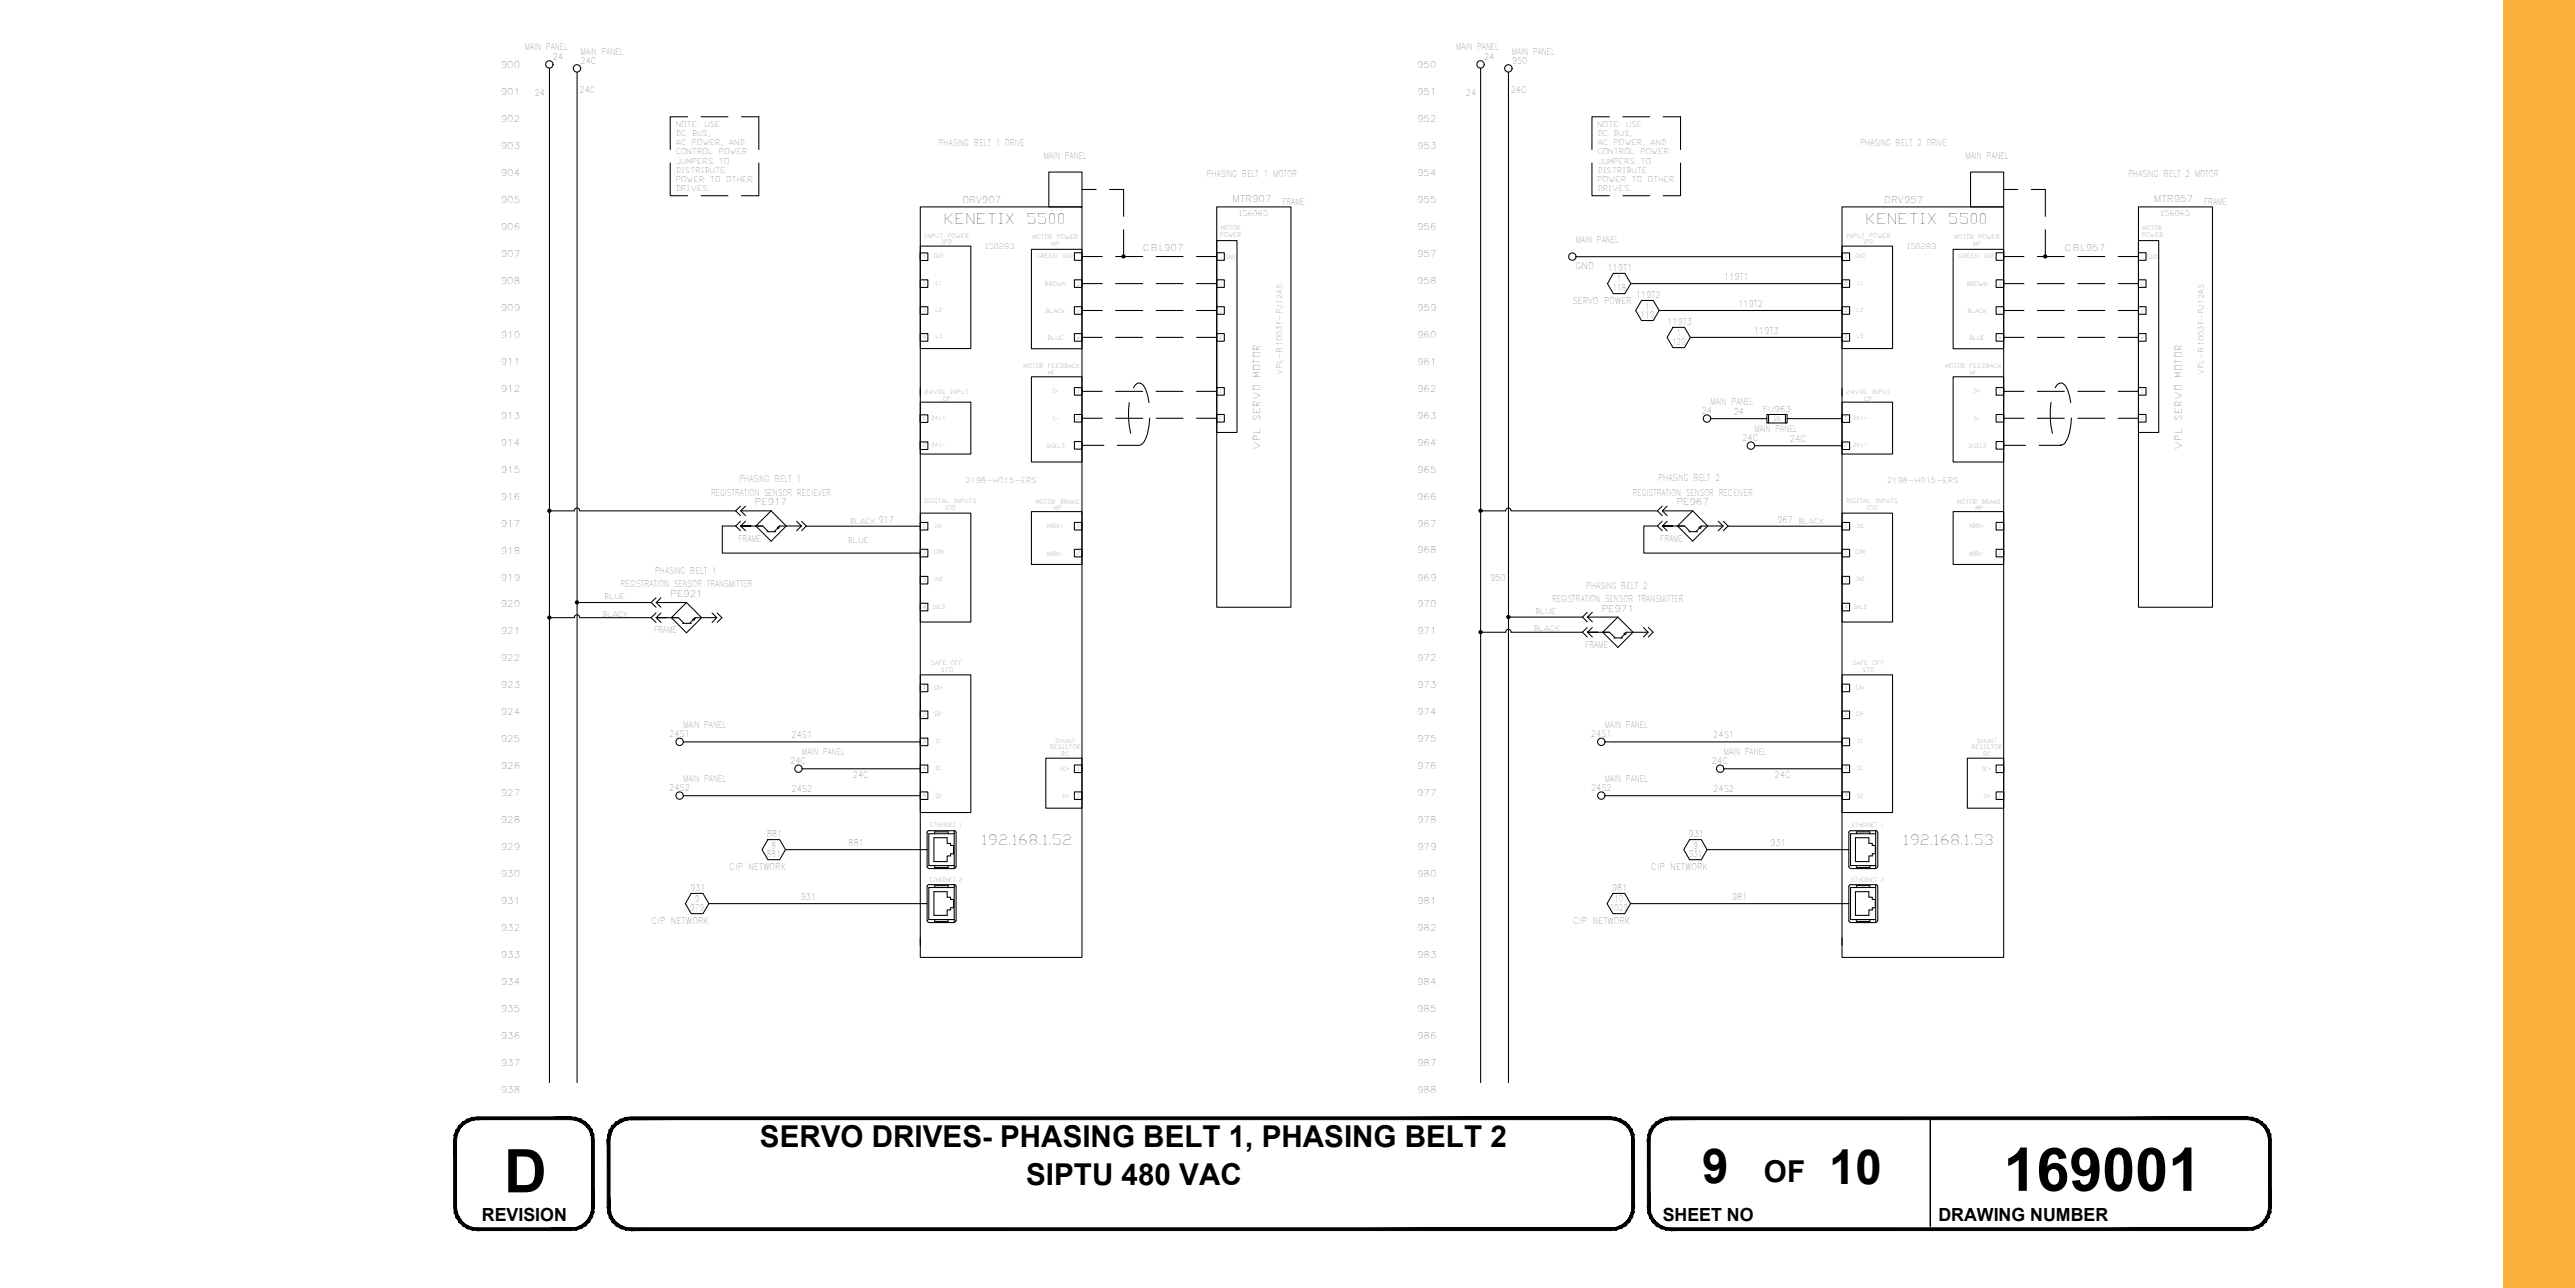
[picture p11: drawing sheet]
<svg xmlns="http://www.w3.org/2000/svg" width="432mm" height="216mm" viewBox="0 0 432 216" stroke-linecap="round" stroke-linejoin="round" font-family="sans-serif">
<defs><g id="words">
<g font-size="10.1">
<text x="84.5" y="199.9">D</text>
<text x="336" y="199.6">169001</text>
</g>
<g font-size="8.1">
<text x="285.4" y="198.3">9</text>
<text x="306.7" y="198.4">10</text>
</g>
<g font-size="5.1">
<text x="127.4" y="192.3">SERVO DRIVES- PHASING BELT 1, PHASING BELT 2</text>
<text x="172.1" y="198.6">SIPTU 480 VAC</text>
<text x="295.8" y="198.1">OF</text>
</g>
<g font-size="3">
<text x="80.8" y="204.7">REVISION</text>
<text x="278.8" y="204.7">SHEET NO</text>
<text x="325.1" y="204.7">DRAWING NUMBER</text>
</g>
<g font-size="2.5">
<text x="158.2" y="37.6">KENETIX</text>
<text x="172.1" y="37.6">5500</text>
<text x="312.8" y="37.6">KENETIX</text>
<text x="326.6" y="37.6">5500</text>
</g>
<g font-size="2.4">
<text x="164.5" y="141.7">192.168.1.52</text>
<text x="319.1" y="141.7">192.168.1.53</text>
</g>
<g font-size="1.6">
<text x="211.3" y="63.4" transform="rotate(-90 211.3 63.4)">MOTOR</text>
<text x="365.9" y="63.4" transform="rotate(-90 365.9 63.4)">MOTOR</text>
<text x="211.3" y="70.5" transform="rotate(-90 211.3 70.5)">SERVO</text>
<text x="365.9" y="70.5" transform="rotate(-90 365.9 70.5)">SERVO</text>
<text x="211.3" y="75.4" transform="rotate(-90 211.3 75.4)">VPL</text>
<text x="365.9" y="75.4" transform="rotate(-90 365.9 75.4)">VPL</text>
</g>
<g font-size="1.5">
<text x="84" y="11.4">900</text>
<text x="88" y="8.4">MAIN PANEL</text>
<text x="92.7" y="10">24</text>
<text x="97.3" y="10.7">24C</text>
<text x="97.3" y="9.2">MAIN PANEL</text>
<text x="237.6" y="11.4">950</text>
<text x="244.2" y="8.4">MAIN PANEL</text>
<text x="248.9" y="10">24</text>
<text x="253.5" y="10.7">950</text>
<text x="253.5" y="9.2">MAIN PANEL</text>
<text x="84" y="16">901</text>
<text x="89.7" y="16.1">24</text>
<text x="97.2" y="15.5">24C</text>
<text x="237.6" y="16">951</text>
<text x="245.8" y="16.1">24</text>
<text x="253.3" y="15.5">24C</text>
<text x="84" y="20.5">902</text>
<text x="237.6" y="20.5">952</text>
<text x="84" y="25">903</text>
<text x="84" y="29.5">904</text>
<text x="157.4" y="24.5">PHASING BELT 1 DRIVE</text>
<text x="175" y="26.7">MAIN PANEL</text>
<text x="202.4" y="29.6">PHASING BELT 1 MOTOR</text>
<text x="237.6" y="25">953</text>
<text x="237.6" y="29.5">954</text>
<text x="312" y="24.5">PHASING BELT 2 DRIVE</text>
<text x="329.6" y="26.7">MAIN PANEL</text>
<text x="356.9" y="29.6">PHASING BELT 2 MOTOR</text>
<text x="84" y="34.1">905</text>
<text x="161.4" y="34">DRV907</text>
<text x="206.6" y="33.9">MTR907</text>
<text x="215.1" y="34.4">FRAME</text>
<text x="237.6" y="34">955</text>
<text x="316" y="34">DRV957</text>
<text x="361.2" y="33.9">MTR957</text>
<text x="369.6" y="34.4">FRAME</text>
<text x="84" y="38.6">906</text>
<text x="237.6" y="38.6">956</text>
<text x="264.3" y="40.8">MAIN PANEL</text>
<text x="84" y="43.1">907</text>
<text x="84" y="47.6">908</text>
<text x="191.6" y="42.1">CBL907</text>
<text x="237.6" y="43.1">957</text>
<text x="237.6" y="47.6">958</text>
<text x="264.2" y="45.1">GND</text>
<text x="269.6" y="45.4">119T1</text>
<text x="289.1" y="47">119T1</text>
<text x="346.2" y="42.1">CBL957</text>
<text x="84" y="52.1">909</text>
<text x="237.6" y="52.1">959</text>
<text x="263.7" y="51">SERVO POWER</text>
<text x="270.4" y="48.8">118</text>
<text x="274.3" y="49.9">119T2</text>
<text x="275.1" y="53.3">119</text>
<text x="275.9" y="51.9">1</text>
<text x="291.5" y="51.5">119T2</text>
<text x="84" y="56.6">910</text>
<text x="237.6" y="56.6">960</text>
<text x="279.6" y="54.4">119T3</text>
<text x="280.4" y="57.9">120</text>
<text x="281.1" y="56.4">1</text>
<text x="294.1" y="56">119T3</text>
<text x="84" y="61.2">911</text>
<text x="84" y="65.7">912</text>
<text x="237.6" y="61.2">961</text>
<text x="237.6" y="65.7">962</text>
<text x="84" y="70.2">913</text>
<text x="237.6" y="70.2">963</text>
<text x="285.4" y="69.3">24</text>
<text x="286.8" y="67.9">MAIN PANEL</text>
<text x="290.7" y="69.6">24</text>
<text x="84" y="74.7">914</text>
<text x="237.6" y="74.7">964</text>
<text x="292.2" y="73.9">24C</text>
<text x="294.2" y="72.5">MAIN PANEL</text>
<text x="300.2" y="74.1">24C</text>
<text x="84" y="79.2">915</text>
<text x="84" y="83.8">916</text>
<text x="119.2" y="83.1">REGISTRATION SENSOR RECIEVER</text>
<text x="124" y="80.9">PHASING BELT 1</text>
<text x="237.6" y="79.2">965</text>
<text x="237.6" y="83.8">966</text>
<text x="273.8" y="83.1">REGISTRATION SENSOR RECEIVER</text>
<text x="278.1" y="80.6">PHASING BELT 2</text>
<text x="84" y="88.3">917</text>
<text x="126.5" y="84.7">PE917</text>
<text x="147.3" y="87.6">917</text>
<text x="237.6" y="88.3">967</text>
<text x="281.1" y="84.7">PE967</text>
<text x="298" y="87.6">967</text>
<text x="84" y="92.8">918</text>
<text x="123.8" y="90.8">FRAME</text>
<text x="237.6" y="92.8">968</text>
<text x="278.4" y="90.8">FRAME</text>
<text x="84" y="97.3">919</text>
<text x="84" y="101.8">920</text>
<text x="104.1" y="98.5">REGISTRATION SENSOR TRANSMITTER</text>
<text x="109.9" y="96.2">PHASING BELT 1</text>
<text x="112.4" y="100.1">PE921</text>
<text x="237.6" y="97.3">969</text>
<text x="237.6" y="101.8">970</text>
<text x="249.9" y="97.4">950</text>
<text x="260.3" y="100.9">REGISTRATION SENSOR TRANSMITTER</text>
<text x="266" y="98.7">PHASING BELT 2</text>
<text x="84" y="106.3">921</text>
<text x="109.7" y="106.2">FRAME</text>
<text x="237.6" y="106.3">971</text>
<text x="268.5" y="102.5">PE971</text>
<text x="84" y="110.9">922</text>
<text x="237.6" y="110.9">972</text>
<text x="265.8" y="108.6">FRAME</text>
<text x="84" y="115.4">923</text>
<text x="84" y="119.9">924</text>
<text x="237.6" y="115.4">973</text>
<text x="237.6" y="119.9">974</text>
<text x="84" y="124.4">925</text>
<text x="112.2" y="123.5">24S1</text>
<text x="114.5" y="122.1">MAIN PANEL</text>
<text x="132.7" y="123.8">24S1</text>
<text x="237.6" y="124.4">975</text>
<text x="266.8" y="123.5">24S1</text>
<text x="269.1" y="122.1">MAIN PANEL</text>
<text x="287.3" y="123.8">24S1</text>
<text x="84" y="128.9">926</text>
<text x="114.5" y="131.1">MAIN PANEL</text>
<text x="132.5" y="128">24C</text>
<text x="134.5" y="126.6">MAIN PANEL</text>
<text x="143" y="130.5">24C</text>
<text x="237.6" y="128.9">976</text>
<text x="269.1" y="131.1">MAIN PANEL</text>
<text x="287.1" y="128">24C</text>
<text x="289" y="126.6">MAIN PANEL</text>
<text x="297.6" y="130.5">24C</text>
<text x="84" y="133.4">927</text>
<text x="84" y="138">928</text>
<text x="112.2" y="132.6">24S2</text>
<text x="132.7" y="132.8">24S2</text>
<text x="237.6" y="133.4">977</text>
<text x="237.6" y="138">978</text>
<text x="266.8" y="132.6">24S2</text>
<text x="287.3" y="132.8">24S2</text>
<text x="84" y="142.5">929</text>
<text x="128.6" y="140.3">881</text>
<text x="128.6" y="143.7">881</text>
<text x="129.4" y="142.3">8</text>
<text x="142.3" y="141.9">881</text>
<text x="237.6" y="142.5">979</text>
<text x="283.1" y="140.3">931</text>
<text x="283.2" y="143.7">931</text>
<text x="283.9" y="142.3">9</text>
<text x="296.9" y="141.9">931</text>
<text x="84" y="147">930</text>
<text x="115.7" y="149.3">931</text>
<text x="122.3" y="145.9">CIP NETWORK</text>
<text x="237.6" y="147">980</text>
<text x="270.3" y="149.3">981</text>
<text x="276.8" y="145.9">CIP NETWORK</text>
<text x="84" y="151.5">931</text>
<text x="109.2" y="154.9">CIP NETWORK</text>
<text x="115.8" y="152.8">979</text>
<text x="116.5" y="151.3">9</text>
<text x="134.2" y="150.9">931</text>
<text x="237.6" y="151.5">981</text>
<text x="263.8" y="154.9">CIP NETWORK</text>
<text x="269.9" y="152.8">1029</text>
<text x="270.7" y="151.3">10</text>
<text x="290.4" y="150.9">981</text>
<text x="84" y="156">932</text>
<text x="84" y="160.6">933</text>
<text x="237.6" y="156">982</text>
<text x="237.6" y="160.6">983</text>
<text x="84" y="165.1">934</text>
<text x="237.6" y="165.1">984</text>
<text x="84" y="169.6">935</text>
<text x="237.6" y="169.6">985</text>
<text x="84" y="174.1">936</text>
<text x="84" y="178.6">937</text>
<text x="237.6" y="174.1">986</text>
<text x="237.6" y="178.6">987</text>
<text x="84" y="183.2">938</text>
<text x="237.6" y="183.2">988</text>
</g>
<g font-size="1.3">
<text x="113.3" y="21.4">NOTE:</text>
<text x="113.3" y="22.9">DC</text>
<text x="116" y="22.9">BUS,</text>
<text x="118.1" y="21.4">USE</text>
<text x="267.9" y="21.4">NOTE:</text>
<text x="267.9" y="22.9">DC</text>
<text x="270.6" y="22.9">BUS,</text>
<text x="272.7" y="21.4">USE</text>
<text x="113.3" y="24.4">AC</text>
<text x="113.3" y="25.9">CONTROL</text>
<text x="113.3" y="27.4">JUMPERS</text>
<text x="113.3" y="28.9">DISTRIBUTE</text>
<text x="116" y="24.4">POWER,</text>
<text x="120.5" y="25.9">POWER</text>
<text x="120.5" y="27.4">TO</text>
<text x="122.2" y="24.4">AND</text>
<text x="267.9" y="24.4">AC</text>
<text x="267.9" y="25.9">CONTROL</text>
<text x="267.9" y="27.4">JUMPERS</text>
<text x="267.9" y="28.9">DISTRIBUTE</text>
<text x="270.6" y="24.4">POWER,</text>
<text x="275.1" y="25.9">POWER</text>
<text x="275.1" y="27.4">TO</text>
<text x="276.8" y="24.4">AND</text>
<text x="113.3" y="30.4">POWER</text>
<text x="113.3" y="32">DRIVES.</text>
<text x="119" y="30.4">TO</text>
<text x="121.7" y="30.4">OTHER</text>
<text x="267.9" y="30.4">POWER</text>
<text x="267.9" y="32">DRIVES.</text>
<text x="273.6" y="30.4">TO</text>
<text x="276.3" y="30.4">OTHER</text>
<text x="165.2" y="41.8">150283</text>
<text x="207.7" y="36.2">156065</text>
<text x="319.8" y="41.8">150283</text>
<text x="362.3" y="36.2">156065</text>
<text x="295.6" y="69.1">FU963</text>
<text x="142.5" y="87.8">BLACK</text>
<text x="301.5" y="87.8">BLACK</text>
<text x="142.1" y="91">BLUE</text>
<text x="101.3" y="100.4">BLUE</text>
<text x="101" y="103.3">BLACK</text>
<text x="257.1" y="105.8">BLACK</text>
<text x="257.4" y="102.9">BLUE</text>
</g>
<g font-size="1.2">
<text x="215" y="62.7" transform="rotate(-90 215 62.7)">VPL-B1003F-PJ12AS</text>
<text x="369.6" y="62.7" transform="rotate(-90 369.6 62.7)">VPL-B1003F-PJ12AS</text>
<text x="161.9" y="81">2198-H015-ERS</text>
<text x="316.4" y="81">2198-H015-ERS</text>
</g>
<text font-size="1.1" x="297.5" y="70.6">2A</text>
<g font-size=".9">
<text x="155.1" y="39.8">INPUT</text>
<text x="157.9" y="41">IPD</text>
<text x="158.9" y="39.8">POWER</text>
<text x="173.1" y="40.1">MOTOR</text>
<text x="176.3" y="41.2">MP</text>
<text x="177.2" y="40.1">POWER</text>
<text x="204.6" y="39.7">POWER</text>
<text x="204.7" y="38.6">MOTOR</text>
<text x="309.6" y="39.8">INPUT</text>
<text x="312.4" y="41">IPD</text>
<text x="313.5" y="39.8">POWER</text>
<text x="331.8" y="40.1">POWER</text>
<text x="359.2" y="39.7">POWER</text>
<text x="359.3" y="38.6">MOTOR</text>
<text x="154.7" y="47.8">2</text>
<text x="154.8" y="43.3">1</text>
<text x="173.9" y="43.3">GREEN</text>
<text x="175.2" y="47.9">BROWN</text>
<text x="180.6" y="47.9">U</text>
<text x="204.4" y="47.9">U</text>
<text x="205.6" y="43.3">GND</text>
<text x="309.2" y="47.8">2</text>
<text x="309.3" y="43.3">1</text>
<text x="328.4" y="43.3">GREEN</text>
<text x="329.7" y="47.9">BROWN</text>
<text x="335.1" y="47.9">U</text>
<text x="358.9" y="47.9">U</text>
<text x="154.6" y="52.4">3</text>
<text x="175.3" y="52.5">BLACK</text>
<text x="180.5" y="52.4">V</text>
<text x="204.3" y="52.4">V</text>
<text x="309.2" y="52.4">3</text>
<text x="329.9" y="52.5">BLACK</text>
<text x="335" y="52.4">V</text>
<text x="358.9" y="52.4">V</text>
<text x="154.7" y="56.9">4</text>
<text x="175.6" y="57">BLUE</text>
<text x="180.5" y="56.9">W</text>
<text x="204.3" y="56.9">W</text>
<text x="309.2" y="56.9">4</text>
<text x="330.2" y="57">BLUE</text>
<text x="335" y="56.9">W</text>
<text x="358.9" y="56.9">W</text>
<text x="171.7" y="61.8">MOTOR</text>
<text x="175.7" y="62.9">MF</text>
<text x="175.7" y="61.8">FEEDBACK</text>
<text x="180.6" y="66">1</text>
<text x="204.5" y="66">1</text>
<text x="326.2" y="61.8">MOTOR</text>
<text x="330.3" y="62.9">MF</text>
<text x="330.3" y="61.8">FEEDBACK</text>
<text x="335.2" y="66">1</text>
<text x="359" y="65.9">1</text>
<text x="154.8" y="70.4">1</text>
<text x="155.1" y="66">24VDC</text>
<text x="158.1" y="67.2">CP</text>
<text x="159.3" y="66">INPUT</text>
<text x="180.5" y="70.5">2</text>
<text x="204.4" y="70.5">2</text>
<text x="309.3" y="70.4">1</text>
<text x="309.6" y="66">24VDC</text>
<text x="312.7" y="67.2">CP</text>
<text x="313.9" y="66">INPUT</text>
<text x="335" y="70.5">2</text>
<text x="358.9" y="70.5">2</text>
<text x="154.7" y="74.9">2</text>
<text x="309.2" y="74.9">2</text>
<text x="154.8" y="88.5">1</text>
<text x="155" y="84.4">DIGITAL</text>
<text x="158.5" y="85.5">IOD</text>
<text x="159.9" y="84.4">INPUTS</text>
<text x="173.7" y="84.4">MOTOR</text>
<text x="176.7" y="85.6">MP</text>
<text x="177.8" y="84.4">BRAKE</text>
<text x="180.6" y="88.5">1</text>
<text x="309.3" y="88.5">1</text>
<text x="309.5" y="84.4">DIGITAL</text>
<text x="313" y="85.5">IOD</text>
<text x="314.5" y="84.4">INPUTS</text>
<text x="331.3" y="85.6">MP</text>
<text x="332.3" y="84.4">BRAKE</text>
<text x="335.2" y="88.5">1</text>
<text x="154.7" y="93">2</text>
<text x="180.5" y="93.1">2</text>
<text x="309.2" y="93">2</text>
<text x="335" y="93.1">2</text>
<text x="154.6" y="97.5">3</text>
<text x="309.2" y="97.5">3</text>
<text x="154.7" y="102">4</text>
<text x="309.2" y="102">4</text>
<text x="156.1" y="111.5">SAFE</text>
<text x="310.6" y="111.5">SAFE</text>
<text x="154.8" y="115.6">1</text>
<text x="309.3" y="115.6">1</text>
<text x="154.6" y="124.6">3</text>
<text x="154.7" y="120.1">2</text>
<text x="176" y="125.6">RESISTOR</text>
<text x="177" y="124.5">SHUNT</text>
<text x="309.2" y="124.6">3</text>
<text x="309.2" y="120.1">2</text>
<text x="330.6" y="125.6">RESISTOR</text>
<text x="154.7" y="129.2">4</text>
<text x="180.6" y="129.2">1</text>
<text x="309.2" y="129.2">4</text>
<text x="335.2" y="129.2">1</text>
<text x="154.7" y="133.7">4</text>
<text x="180.5" y="133.7">2</text>
<text x="309.2" y="133.7">4</text>
<text x="335" y="133.7">2</text>
<text x="310.6" y="138.6">ETHERNET 1</text>
<text x="155.9" y="147.9">ETHERNET 2</text>
</g>
</g></defs>
<!-- layer: Layer 1 -->
<path d="M419.8 0h12v215.9h-12z" fill="#fbb03b"/>
<g fill="#000">
<path d="M76.1 191.1l.5 11.3v-11.3zM76.1 191.1l.5 11.3h-.5z"/>
<path d="M79.2 187.3l.9-.1v.5zM79.2 187.3l.1 .5 .8-.1zM78.3 187.6l.9-.3 .1 .5zM78.3 187.6l.3 .4 .7-.2zM77.6 188.1l.7-.5 .3 .4zM77.6 188.1l.3 .3 .7-.4zM77 188.7l.6-.6 .3 .3zM77 188.7l.3 .2 .6-.5zM77 188.7l.3 .2-.8 .5zM76.5 189.4l.4 .2 .4-.7zM76.5 189.4l.4 .2-.7 .6zM76.2 190.2l.5 .1 .2-.7zM76.2 190.2l.5 .1-.6 .8zM76.7 190.3l-.6 .8h.5z"/>
<path d="M80.1 187.7h15.6v-.5zM80.1 187.2h15.6l-15.6 .5z"/>
<path d="M99.6 190.2l.1 .9h-.5zM99.1 190.3l.1 .8 .4-.9zM99.3 189.4l.3 .8-.5 .1zM98.9 189.6l.2 .7 .2-.9zM98.8 188.7l.5 .7-.4 .2zM98.4 188.9l.5 .7-.1-.9zM98.2 188.1l.6 .6-.4 .2zM98.2 188.1l-.3 .3 .5 .5zM97.4 187.6l.8 .5-.3 .3zM97.4 187.6l-.2 .4 .7 .4zM96.6 187.3l.8 .3-.2 .4zM96.6 187.3l-.1 .5 .7 .2zM95.7 187.2l.9 .1-.1 .5zM95.7 187.2v.5l.8 .1z"/>
<path d="M99.2 191.1l.5 11.3v-11.3zM99.2 191.1l.5 11.3h-.5z"/>
<path d="M101.8 191.1l.5 11.3v-11.3zM101.8 191.1l.5 11.3h-.5z"/>
<path d="M104.9 187.3l.9-.1v.5zM104.9 187.3l.1 .5 .8-.1zM104.1 187.6l.8-.3 .1 .5zM104.1 187.6l.2 .4 .7-.2zM103.3 188.1l.8-.5 .2 .4zM103.3 188.1l.3 .3 .7-.4zM102.7 188.7l.6-.6 .3 .3zM102.7 188.7l.3 .2 .6-.5zM102.7 188.7l.3 .2-.8 .5zM102.2 189.4l.4 .2 .4-.7zM102.2 189.4l.4 .2-.7 .6zM101.9 190.2l.5 .1 .2-.7zM101.9 190.2l.5 .1-.6 .8zM102.4 190.3l-.6 .8h.5z"/>
<path d="M105.8 187.7h164.3v-.5zM105.8 187.2h164.3l-164.3 .5z"/>
<path d="M274 190.2l.1 .9h-.5zM273.6 190.3v.8l.4-.9zM273.7 189.4l.3 .8-.4 .1zM273.3 189.6l.3 .7 .1-.9zM273.2 188.7l.5 .7-.4 .2zM272.9 188.9l.4 .7-.1-.9zM272.6 188.1l.6 .6-.3 .2zM272.6 188.1l-.3 .3 .6 .5zM271.8 187.6l.8 .5-.3 .3zM271.8 187.6l-.2 .4 .7 .4zM271 187.3l.8 .3-.2 .4zM271 187.3l-.1 .5 .7 .2zM270.1 187.2l.9 .1-.1 .5zM270.1 187.2v.5l.8 .1z"/>
<path d="M273.6 191.1l.5 11.3v-11.3zM273.6 191.1l.5 11.3h-.5z"/>
<path d="M276.2 191.1l.5 11.3v-11.3zM276.2 191.1l.5 11.3h-.5z"/>
<path d="M279.4 187.3l.8-.1v.5zM279.4 187.3l.1 .5 .7-.1zM278.5 187.6l.9-.3 .1 .5zM278.5 187.6l.2 .4 .8-.2zM277.7 188.1l.8-.5 .2 .4zM277.7 188.1l.3 .3 .7-.4zM277.1 188.7l.6-.6 .3 .3zM277.1 188.7l.4 .2 .5-.5zM277.1 188.7l.4 .2-.9 .5zM276.6 189.4l.4 .2 .5-.7zM276.6 189.4l.4 .2-.6 .6zM276.4 190.2l.4 .1 .2-.7zM276.4 190.2l.4 .1-.6 .8zM276.8 190.3l-.6 .8h.5z"/>
<path d="M280.2 187.7h96.7v-.5zM280.2 187.2h96.7l-96.7 .5z"/>
<path d="M380.8 190.2l.1 .9h-.5zM380.3 190.3l.1 .8 .4-.9zM380.5 189.4l.3 .8-.5 .1zM380 189.6l.3 .7 .2-.9zM380 188.7l.5 .7-.5 .2zM379.6 188.9l.4 .7v-.9zM379.4 188.1l.6 .6-.4 .2zM379.4 188.1l-.3 .3 .5 .5zM378.6 187.6l.8 .5-.3 .3zM378.6 187.6l-.2 .4 .7 .4zM377.8 187.3l.8 .3-.2 .4zM377.8 187.3l-.1 .5 .7 .2zM376.9 187.2l.9 .1-.1 .5zM376.9 187.2v.5l.8 .1z"/>
<path d="M380.4 191.1l.5 11.3v-11.3zM380.4 191.1l.5 11.3h-.5z"/>
<path d="M76.1 202.4h.5l-.4 .9zM76.6 202.4l-.4 .9 .5-.1zM76.2 203.3l.5-.1-.2 .9zM76.7 203.2l-.2 .9 .4-.2zM76.5 204.1l.4-.2 .1 .9zM76.9 203.9l.1 .9 .3-.3zM77 204.8l.3-.3 .3 1zM77.3 204.5l.3 1 .3-.4zM77.9 205.1l.4 .8-.7-.4zM77.9 205.1l.4 .8 .3-.4zM78.6 205.5l.6 .7-.9-.3zM78.6 205.5l.6 .7 .1-.4zM79.3 205.8l.8 .5-.9-.1zM79.3 205.8l.8 .5v-.5z"/>
<path d="M95.7 205.8l.9 .4-.9 .1zM95.7 205.8l.9 .4-.1-.4zM96.5 205.8l.9 .1-.8 .3zM96.5 205.8l.9 .1-.2-.4zM97.2 205.5h1l-.8 .4zM97.2 205.5h1l-.3-.4zM97.9 205.1l.9-.3-.6 .7zM97.9 205.1l.9-.3-.4-.3zM98.4 204.5l.9-.4-.5 .7zM98.9 203.9l-.5 .6 .9-.4zM98.9 203.9l.7-.6-.3 .8zM99.1 203.2l-.2 .7 .7-.6zM99.7 202.4l-.1 .9-.5-.1zM99.2 202.4l-.1 .8 .6-.8z"/>
<path d="M80.1 206.3h15.6v-.5zM80.1 205.8h15.6l-15.6 .5z"/>
<path d="M101.8 202.4h.5l-.4 .9zM102.3 202.4l-.4 .9 .5-.1zM101.9 203.3l.5-.1-.2 .9zM102.4 203.2l-.2 .9 .4-.2zM102.2 204.1l.4-.2 .1 .9zM102.6 203.9l.1 .9 .3-.3zM102.7 204.8l.3-.3 .3 1zM103 204.5l.3 1 .3-.4zM103.6 205.1l.5 .8-.8-.4zM103.6 205.1l.5 .8 .2-.4zM104.3 205.5l.6 .7-.8-.3zM104.3 205.5l.6 .7 .1-.4zM105 205.8l.8 .5-.9-.1zM105 205.8l.8 .5v-.5z"/>
<path d="M270.1 205.8l.9 .4-.9 .1zM270.1 205.8l.9 .4-.1-.4zM270.9 205.8l.9 .1-.8 .3zM270.9 205.8l.9 .1-.2-.4zM271.6 205.5h1l-.8 .4zM271.6 205.5h1l-.3-.4zM272.3 205.1l.9-.3-.6 .7zM272.3 205.1l.9-.3-.3-.3zM272.9 204.5l.8-.4-.5 .7zM273.3 203.9l-.4 .6 .8-.4zM273.3 203.9l.7-.6-.3 .8zM273.6 203.2l-.3 .7 .7-.6zM274.1 202.4l-.1 .9-.4-.1zM273.6 202.4v.8l.5-.8z"/>
<path d="M105.8 206.3h164.3v-.5zM105.8 205.8h164.3l-164.3 .5z"/>
<path d="M276.2 202.4h.5l-.3 .9zM276.7 202.4l-.3 .9 .4-.1zM276.4 203.3l.4-.1-.2 .9zM276.8 203.2l-.2 .9 .4-.2zM276.6 204.1l.4-.2 .1 .9zM277 203.9l.1 .9 .4-.3zM277.1 204.8l.4-.3 .2 1zM277.5 204.5l.2 1 .3-.4zM278 205.1l.5 .8-.8-.4zM278 205.1l.5 .8 .2-.4zM278.7 205.5l.7 .7-.9-.3zM278.7 205.5l.7 .7 .1-.4zM279.5 205.8l.7 .5-.8-.1zM279.5 205.8l.7 .5v-.5z"/>
<path d="M376.9 205.8l.9 .4-.9 .1zM376.9 205.8l.9 .4-.1-.4zM377.7 205.8l.9 .1-.8 .3zM377.7 205.8l.9 .1-.2-.4zM378.4 205.5h1l-.8 .4zM378.4 205.5h1l-.3-.4zM379.1 205.1l.9-.3-.6 .7zM379.6 204.5l-.5 .6 .9-.3zM379.6 204.5l.9-.4-.5 .7zM380 203.9l-.4 .6 .9-.4zM380 203.9l.8-.6-.3 .8zM380.3 203.2l-.3 .7 .8-.6zM380.9 202.4l-.1 .9-.5-.1zM380.4 202.4l-.1 .8 .6-.8z"/>
<path d="M280.2 206.3h96.7v-.5zM280.2 205.8h96.7l-96.7 .5z"/>
</g>
<g fill="none" stroke="#000" stroke-width=".17">
<path d="M76.1 191.1h.5v11.3zM76.1 191.1l.5 11.3h-.5zM76.2 190.2l.7-.6-.2 .7zM76.2 190.2l.5 .1-.6 .8zM76.5 189.4l.8-.5-.4 .7zM76.5 189.4l.4 .2-.7 .6zM76.7 190.3l-.1 .8h-.5zM77 188.7l.6-.6 .3 .3zM77 188.7l.9-.3-.6 .5zM77 188.7l.3 .2-.8 .5zM77.6 188.1l.7-.5 .3 .4zM77.6 188.1l1-.1-.7 .4z"/>
<path d="M78.3 187.6l.9-.3 .1 .5zM78.3 187.6l1 .2-.7 .2zM79.2 187.3l.9-.1v.5zM79.2 187.3l.9 .4-.8 .1zM80.1 187.7l15.6-.5v.5zM80.1 187.2h15.6l-15.6 .5zM95.7 187.2l.9 .1-.1 .5zM95.7 187.2l.8 .6-.8-.1zM96.6 187.3l.8 .3-.2 .4zM96.6 187.3l.6 .7-.7-.2zM97.4 187.6l.8 .5-.3 .3zM97.4 187.6l.5 .8-.7-.4z"/>
<path d="M98.2 188.1l.6 .6-.4 .2zM98.2 188.1l.2 .8-.5-.5zM98.4 188.9l.4-.2 .1 .9zM98.8 188.7l.5 .7-.4 .2zM98.9 189.6l.4-.2-.2 .9zM99.1 190.3l.5-.1-.4 .9zM99.2 191.1h.5v11.3zM99.2 191.1l.5 11.3h-.5zM99.3 189.4l.3 .8-.5 .1zM99.6 190.2l.1 .9h-.5zM101.8 191.1h.5v11.3zM101.8 191.1l.5 11.3h-.5z"/>
<path d="M101.9 190.2l.7-.6-.2 .7zM101.9 190.2l.5 .1-.6 .8zM102.2 189.4l.8-.5-.4 .7zM102.2 189.4l.4 .2-.7 .6zM102.4 190.3l-.1 .8h-.5zM102.7 188.7l.6-.6 .3 .3zM102.7 188.7l.9-.3-.6 .5zM102.7 188.7l.3 .2-.8 .5zM103.3 188.1l.8-.5 .2 .4zM103.3 188.1l1-.1-.7 .4zM104.1 187.6l.8-.3 .1 .5zM104.1 187.6l.9 .2-.7 .2z"/>
<path d="M104.9 187.3l.9-.1v.5zM104.9 187.3l.9 .4-.8 .1zM105.8 187.7l164.3-.5v.5zM105.8 187.2h164.3l-164.3 .5zM270.1 187.2l.9 .1-.1 .5zM270.1 187.2l.8 .6-.8-.1zM271 187.3l.8 .3-.2 .4zM271 187.3l.6 .7-.7-.2zM271.8 187.6l.8 .5-.3 .3zM271.8 187.6l.5 .8-.7-.4zM272.6 188.1l.6 .6-.3 .2zM272.6 188.1l.3 .8-.6-.5z"/>
<path d="M272.9 188.9l.3-.2 .1 .9zM273.2 188.7l.5 .7-.4 .2zM273.3 189.6l.4-.2-.1 .9zM273.6 190.3l.4-.1-.4 .9zM273.6 191.1h.5v11.3zM273.6 191.1l.5 11.3h-.5zM273.7 189.4l.3 .8-.4 .1zM274 190.2l.1 .9h-.5zM276.2 191.1h.5v11.3zM276.2 191.1l.5 11.3h-.5zM276.4 190.2l.6-.6-.2 .7zM276.4 190.2l.4 .1-.6 .8z"/>
<path d="M276.6 189.4l.9-.5-.5 .7zM276.6 189.4l.4 .2-.6 .6zM276.8 190.3l-.1 .8h-.5zM277.1 188.7l.6-.6 .3 .3zM277.1 188.7l.9-.3-.5 .5zM277.1 188.7l.4 .2-.9 .5zM277.7 188.1l.8-.5 .2 .4zM277.7 188.1l1-.1-.7 .4zM278.5 187.6l.9-.3 .1 .5zM278.5 187.6l1 .2-.8 .2zM279.4 187.3l.8-.1v.5zM279.4 187.3l.8 .4-.7 .1z"/>
<path d="M280.2 187.7l96.7-.5v.5zM280.2 187.2h96.7l-96.7 .5zM376.9 187.2l.9 .1-.1 .5zM376.9 187.2l.8 .6-.8-.1zM377.8 187.3l.8 .3-.2 .4zM377.8 187.3l.6 .7-.7-.2zM378.6 187.6l.8 .5-.3 .3zM378.6 187.6l.5 .8-.7-.4zM379.4 188.1l.6 .6-.4 .2zM379.4 188.1l.2 .8-.5-.5zM379.6 188.9l.4-.2v.9zM380 188.7l.5 .7-.5 .2z"/>
<path d="M380 189.6l.5-.2-.2 .9zM380.3 190.3l.5-.1-.4 .9zM380.4 191.1h.5v11.3zM380.4 191.1l.5 11.3h-.5zM380.5 189.4l.3 .8-.5 .1zM380.8 190.2l.1 .9h-.5zM76.1 202.4h.5l-.4 .9zM76.2 203.3l.5-.1-.2 .9zM76.5 204.1l.4-.2 .1 .9zM76.6 202.4l.1 .8-.5 .1zM76.7 203.2l.2 .7-.4 .2zM76.9 203.9l.4 .6-.3 .3z"/>
<path d="M77 204.8l.3-.3 .3 1zM77.3 204.5l.6 .6-.3 .4zM77.9 205.1l.4 .8-.7-.4zM77.9 205.1l.7 .4-.3 .4zM78.6 205.5l.6 .7-.9-.3zM78.6 205.5l.7 .3-.1 .4zM79.3 205.8l.8 .5-.9-.1zM79.3 205.8h.8v.5zM80.1 206.3l15.6-.5v.5zM80.1 205.8h15.6l-15.6 .5zM95.7 205.8l.9 .4-.9 .1zM95.7 205.8h.8l.1 .4z"/>
<path d="M96.5 205.8l.9 .1-.8 .3zM96.5 205.8l.7-.3 .2 .4zM97.2 205.5h1l-.8 .4zM97.2 205.5l.7-.4 .3 .4zM97.9 205.1l.9-.3-.6 .7zM97.9 205.1l.5-.6 .4 .3zM98.4 204.5l.9-.4-.5 .7zM98.9 203.9l.4 .2-.9 .4zM98.9 203.9l.7-.6-.3 .8zM99.1 203.2l.5 .1-.7 .6zM99.2 202.4h.5l-.6 .8zM99.7 202.4l-.1 .9-.5-.1z"/>
<path d="M101.8 202.4h.5l-.4 .9zM101.9 203.3l.5-.1-.2 .9zM102.2 204.1l.4-.2 .1 .9zM102.3 202.4l.1 .8-.5 .1zM102.4 203.2l.2 .7-.4 .2zM102.6 203.9l.4 .6-.3 .3zM102.7 204.8l.3-.3 .3 1zM103 204.5l.6 .6-.3 .4zM103.6 205.1l.5 .8-.8-.4zM103.6 205.1l.7 .4-.2 .4zM104.3 205.5l.6 .7-.8-.3zM104.3 205.5l.7 .3-.1 .4z"/>
<path d="M105 205.8l.8 .5-.9-.1zM105 205.8h.8v.5zM105.8 206.3l164.3-.5v.5zM105.8 205.8h164.3l-164.3 .5zM270.1 205.8l.9 .4-.9 .1zM270.1 205.8h.8l.1 .4zM270.9 205.8l.9 .1-.8 .3zM270.9 205.8l.7-.3 .2 .4zM271.6 205.5h1l-.8 .4zM271.6 205.5l.7-.4 .3 .4zM272.3 205.1l.9-.3-.6 .7zM272.3 205.1l.6-.6 .3 .3z"/>
<path d="M272.9 204.5l.8-.4-.5 .7zM273.3 203.9l.4 .2-.8 .4zM273.3 203.9l.7-.6-.3 .8zM273.6 203.2l.4 .1-.7 .6zM273.6 202.4h.5l-.5 .8zM274.1 202.4l-.1 .9-.4-.1zM276.2 202.4h.5l-.3 .9zM276.4 203.3l.4-.1-.2 .9zM276.6 204.1l.4-.2 .1 .9zM276.7 202.4l.1 .8-.4 .1zM276.8 203.2l.2 .7-.4 .2zM277 203.9l.5 .6-.4 .3z"/>
<path d="M277.1 204.8l.4-.3 .2 1zM277.5 204.5l.5 .6-.3 .4zM278 205.1l.5 .8-.8-.4zM278 205.1l.7 .4-.2 .4zM278.7 205.5l.7 .7-.9-.3zM278.7 205.5l.8 .3-.1 .4zM279.5 205.8l.7 .5-.8-.1zM279.5 205.8h.7v.5zM280.2 206.3l96.7-.5v.5zM280.2 205.8h96.7l-96.7 .5zM376.9 205.8l.9 .4-.9 .1zM376.9 205.8h.8l.1 .4z"/>
<path d="M377.7 205.8l.9 .1-.8 .3zM377.7 205.8l.7-.3 .2 .4zM378.4 205.5h1l-.8 .4zM378.4 205.5l.7-.4 .3 .4zM379.1 205.1l.9-.3-.6 .7zM379.6 204.5l.4 .3-.9 .3zM379.6 204.5l.9-.4-.5 .7zM380 203.9l.5 .2-.9 .4zM380 203.9l.8-.6-.3 .8zM380.3 203.2l.5 .1-.8 .6zM380.4 202.4h.5l-.6 .8zM380.9 202.4l-.1 .9-.5-.1z"/>
</g>
<path d="M323.7 187.5v18.1" fill="none" stroke="#000" stroke-width=".25"/>
<g fill="none" stroke="#000" stroke-width=".18">
<path d="M92.1 11.4v170.1M96.8 12.1v169.4M115.3 19.6h-2.9v5.5M117.6 19.6h4.5M124.3 19.6h2.9v5.5M248.3 11.4v170.1M253 12.1v169.4M269.9 19.6h-2.9v5.5M272.1 19.6h4.5M278.9 19.6h2.9v5.5M112.4 27.3v5.5h2.9M117.6 32.8h4.5"/>
<path d="M127.2 27.3v5.5h-2.9M154.3 34.7h27.1v125.8h-27.1zM175.9 28.8h5.5v5.9h-5.5zM181.4 31.8h2.4M186.1 31.8h2.3v4.5M188.4 38.5v4.5M204 34.7h12.5v67.1h-12.5zM267 27.3v5.5h2.9M272.1 32.8h4.5M281.8 27.3v5.5h-2.9M308.9 34.7h27.1v125.8h-27.1zM330.4 28.8h5.6v5.9h-5.6z"/>
<path d="M336 31.8h2.4M340.6 31.8h2.4v4.5M343 38.5v4.5M358.6 34.7h12.4v67.1h-12.4zM154.3 42.3v1.3M154.3 42.4h1.3v1.3h-1.3zM154.3 46.9h1.3v1.3h-1.3zM154.3 51.4h1.3v1.3h-1.3zM154.3 55.9h1.3v1.3h-1.3zM154.3 41.3h8.5v17.1h-8.5zM173 41.8h8.4v16.7h-8.4zM180.2 42.4h1.2v1.2h-1.2z"/>
<path d="M180.2 55.9h1.2v1.3h-1.2zM180.2 51.4h1.2v1.3h-1.2zM180.2 46.9h1.2v1.3h-1.2zM181.4 56.6h3.4M181.4 52h3.4M181.4 47.5h3.4M181.4 43h3.4M187.1 56.6h4.5M187.1 52h4.5M187.1 47.5h4.5M187.1 43h4.5M193.9 56.6h4.5"/>
<path d="M193.9 52h4.5M193.9 47.5h4.5M193.9 43h4.5M200.6 56.6h3.4M200.6 52h3.4M200.6 47.5h3.4M200.6 43h3.4M204 46.9h1.3v1.3h-1.3zM204 51.4h1.3v1.3h-1.3zM204 55.9h1.3v1.3h-1.3zM204 42.4h1.3v1.2h-1.3zM204 40.3h3.4v32.2h-3.4z"/>
<path d="M264.3 43h44.6M270.5 45.8h2l1 1.7-1 1.7h-2l-.9-1.7zM273.5 47.5h35.4M275.3 50.4h1.9l1 1.6-1 1.7h-1.9l-1-1.7zM278.2 52h30.7M280.5 54.9h2l1 1.7-1 1.7h-2l-.9-1.7zM283.5 56.6h25.4M308.9 41.3h8.5v17.1h-8.5zM308.9 42.3v1.3M308.9 42.4h1.3v1.3h-1.3zM308.9 46.9h1.3v1.3h-1.3zM308.9 51.4h1.3v1.3h-1.3z"/>
<path d="M308.9 55.9h1.3v1.3h-1.3zM327.5 41.8h8.5v16.7h-8.5zM334.7 42.4h1.3v1.2h-1.3zM334.7 55.9h1.3v1.3h-1.3zM334.7 51.4h1.3v1.3h-1.3zM334.7 46.9h1.3v1.3h-1.3zM336 56.6h3.4M336 52h3.4M336 47.5h3.4M336 43h3.4M341.6 56.6h4.6M341.6 52h4.6"/>
<path d="M341.6 47.5h4.6M341.6 43h4.6M348.4 56.6h4.5M348.4 52h4.5M348.4 47.5h4.5M348.4 43h4.5M355.2 56.6h3.4M355.2 52h3.4M355.2 47.5h3.4M355.2 43h3.4M358.6 46.9h1.3v1.3h-1.3zM358.6 51.4h1.3v1.3h-1.3z"/>
<path d="M358.6 55.9h1.3v1.3h-1.3zM358.6 42.4h1.3v1.2h-1.3zM358.6 40.3h3.4v32.2h-3.4zM154.3 65.1v1.3M154.3 69.4v1.3M154.3 74v1.2M154.3 69.5h1.3v1.3h-1.3zM154.3 74.1h1.3v1.2h-1.3zM154.3 67.4h8.5v8.7h-8.5zM173 63.2h8.4v14.2h-8.4zM180.2 74h1.2v1.3h-1.2zM180.2 69.5h1.2v1.2h-1.2z"/>
<path d="M180.2 65h1.2v1.2h-1.2zM181.4 74.6h3.7M181.4 70.1h3.4M181.4 65.6h3.4M187.1 70.1h4.5M187.1 65.6h4.5M189.4 67.5a13.6 13.6 0 0 0 .2 5.1M190.1 65a.96 .96 0 0 1 .9-.8 .96 .96 0 0 1 .9 .7l.5 1.1 .3 1.5M192.8 70.1a7.2 7.2 0 0 1-1.2 4.3l-.6 .2h-3.6M193.9 70.1h4.5M193.9 65.6h4.5M200.6 70.1h3.4"/>
<path d="M200.6 65.6h3.4M204 65h1.3v1.2h-1.3zM204 69.5h1.3v1.2h-1.3zM286.9 70.2h9.4M294.3 74.7h14.6M296.3 69.5h3.4v1.4h-3.4zM296.6 69.5v1.4M299.4 69.5v1.4M299.7 70.2h9.2M308.9 67.4h8.5v8.7h-8.5zM308.9 65.1v1.3M308.9 69.4v1.3"/>
<path d="M308.9 74v1.2M308.9 69.5h1.3v1.3h-1.3zM308.9 74.1h1.3v1.2h-1.3zM327.5 63.2h8.5v14.2h-8.5zM334.7 74h1.3v1.3h-1.3zM334.7 69.5h1.3v1.2h-1.3zM334.7 65h1.3v1.2h-1.3zM336 74.6h3.6M336 70.1h3.4M336 65.6h3.4M341.6 70.1h4.6M341.6 65.6h4.6"/>
<path d="M343.9 67.5a13.6 13.6 0 0 0 .3 5.1M344.6 65a.96 .96 0 0 1 .9-.8 .96 .96 0 0 1 1 .7l.4 1.1 .3 1.5M345.6 74.6h.1M347.4 70.1a7.2 7.2 0 0 1-1.3 4.3l-.5 .2h-3.7M348.4 70.1h4.5M348.4 65.6h4.5M355.2 70.1h3.4M355.2 65.6h3.4M358.6 65h1.3v1.2h-1.3zM358.6 69.5h1.3v1.2h-1.3zM92.1 85.6h4.2M96.3 85.6a.46 .46 0 0 1 .5-.4 .46 .46 0 0 1 .4 .4"/>
<path d="M97.2 85.6h26.2M123.4 88.2h-2.3v4.5h33.2M123.4 85.6l.8 .8M123.4 88.2l.8 .8M124.2 87.4l-.8 .8M124.2 84.8l-.8 .8M124.2 85.6l.8 .8M125 84.8l-.8 .8h5.1M125 87.4l-.8 .8 .8 .8M125.9 88.2h-1.7h3.6M126.7 88.2h1.2l1 .9M128.6 89.1h1.5"/>
<path d="M129.3 85.6l2.5 2.6-2.5 2.5-2.6-2.5M129.3 85.6l-2.6 2.6M130.4 88.4l.4-.2-.3 .4zM130.5 88.5l-.7 .6M133.6 87.4l.8 .8h-3.6M134.4 88.2l-.8 .8M134.4 87.4l.8 .8-.8 .8M135.2 88.2h19.1M154.3 96.6h1.3v1.3h-1.3zM154.3 92.1h1.3v1.2h-1.3zM154.3 87.6h1.3v1.2h-1.3zM154.3 86h8.5v18.3h-8.5z"/>
<path d="M173 85.8h8.4v8.8h-8.4zM180.2 92.1h1.2v1.2h-1.2zM180.2 87.6h1.2v1.2h-1.2zM248.3 85.6h4.2M252.5 85.6a.46 .46 0 0 1 .4-.4 .46 .46 0 0 1 .5 .4M253.4 85.6h24.5M277.9 85.6l.8 .8M277.9 88.2l.8 .8M277.9 88.2h-2.2v4.5h33.2M278.7 87.4l-.8 .8M278.7 84.8l-.8 .8M278.8 85.6l.8 .8"/>
<path d="M279.6 84.8l-.8 .8h5M279.6 87.4l-.8 .8 .8 .8M280.5 88.2h-1.7h3.6M281.3 88.2h1.2l.9 .9M283.2 89.1h1.4M283.8 85.6l2.6 2.6-2.6 2.5-2.5-2.5M283.8 85.6l-2.5 2.6M284.9 88.4l.4-.2-.2 .4zM285 88.5l-.6 .6M288.1 87.4l.9 .8h-3.7M289 88.2l-.9 .8M289 87.4l.8 .8-.8 .8"/>
<path d="M289.8 88.2h19.1M308.9 86h8.5v18.3h-8.5zM308.9 96.6h1.3v1.3h-1.3zM308.9 92.1h1.3v1.2h-1.3zM308.9 87.6h1.3v1.2h-1.3zM327.5 85.8h8.5v8.8h-8.5zM334.7 92.1h1.3v1.2h-1.3zM334.7 87.6h1.3v1.2h-1.3zM92.1 103.5h4.2M96.3 103.5a.46 .46 0 0 1 .5-.4 .46 .46 0 0 1 .4 .4M96.8 101h12.4M97.2 103.5h12"/>
<path d="M109.2 101l.8 .8M109.2 103.5l.8 .8M110 102.7l-.8 .8M110 100.2l-.8 .8M110 101l.8 .8M110.8 100.2l-.8 .8h5.1M110.8 102.7l-.8 .8 .8 .8M111.8 103.5h-1.8h3.7M112.6 103.5h1.2l.9 1M114.5 104.5h1.4M115.1 101l2.6 2.5-2.6 2.6-2.5-2.6M115.1 101l-2.5 2.5"/>
<path d="M116.2 103.8l.4-.3-.2 .4zM116.3 103.9l-.6 .6M119.4 102.7l.8 .8h-3.6M120.2 103.5l-.8 .8M120.3 102.7l.8 .8-.8 .8M154.3 119.2h1.3v1.3h-1.3zM154.3 114.7h1.3v1.2h-1.3zM154.3 113.1h8.5v23.1h-8.5zM154.3 101.1h1.3v1.3h-1.3zM248.3 106h4.2M252.5 106a.46 .46 0 0 1 .4-.5 .46 .46 0 0 1 .5 .5h12M253 103.4h12.4"/>
<path d="M265.4 103.4l.8 .8M265.4 106l.8 .8M266.2 105.2l-.8 .8M266.2 102.6l-.8 .8M266.2 103.4l.8 .8M267 102.6l-.8 .8h5.1M267 105.2l-.8 .8 .8 .8M267.9 106h-1.7h3.6M268.8 106h1.1l1 .9M270.6 106.9h1.5M271.3 103.4l2.5 2.6-2.5 2.5-2.5-2.5M271.3 103.4l-2.5 2.6"/>
<path d="M272.3 106.2l.5-.2-.3 .4zM272.4 106.3l-.6 .6M275.6 105.2l.8 .8h-3.6M276.4 106l-.8 .8M276.4 105.2l.8 .8-.8 .8M308.9 113.1h8.5v23.1h-8.5zM308.9 119.2h1.3v1.3h-1.3zM308.9 114.7h1.3v1.2h-1.3zM308.9 101.1h1.3v1.3h-1.3zM114.6 124.4h39.7M114.6 133.4h39.7M134.5 128.9h19.8"/>
<path d="M154.3 132.7h1.3v1.3h-1.3zM154.3 128.2h1.3v1.3h-1.3zM154.3 123.7h1.3v1.3h-1.3zM155.8 139.2l-.2 .1-.1 .3v5.6M155.8 139.2h4.2v6.4h-4.2M156.7 139.8v-.4h2.3v.4M160 139.2l.3 .2v.2v5.6M160 139.8h-4.2v5.3h4.2M175.4 127.1h6v8.4h-6zM180.2 132.7h1.2v1.3h-1.2zM180.2 128.2h1.2v1.3h-1.2zM269.2 124.4h39.7"/>
<path d="M269.2 133.4h39.7M289.1 128.9h19.8M308.9 132.7h1.3v1.3h-1.3zM308.9 128.2h1.3v1.3h-1.3zM308.9 123.7h1.3v1.3h-1.3zM310.4 139.2l-.2 .1-.2 .3v5.6M310.4 139.2h4.1v6.4h-4.1M311.3 139.8v-.4h2.3v.4M314.5 139.2l.3 .2 .1 .2M314.5 139.8h-4.2v5.3h4.2M314.9 139.6v5.6M329.9 127.1h6.1v8.4h-6.1z"/>
<path d="M334.7 132.7h1.3v1.3h-1.3zM334.7 128.2h1.3v1.3h-1.3zM115.9 149.8h2l1 1.7-1 1.7h-2l-1-1.7zM118.9 151.5h36.6M128.8 140.7h1.9l1 1.7-1 1.7h-1.9l-1-1.7zM131.7 142.4h23.8M154.3 157.2v1.3M155.5 154.3v.1l.3 .2M155.5 145.2v.2l.3 .2M155.8 148.3h-.2l-.1 .3v5.7M155.8 148.3h4.2v6.3h-4.2M156.6 149.5h2.2v.9h.6v.4h.5v1.4h-.5v.3h-.6v.9h-2.2z"/>
<path d="M156.6 140.4h2.2v1h.6v.3h.5v1.4h-.5v.4h-.6v.9h-2.2zM156.7 145.1v.3h2.3v-.3M156.7 148.8v-.3h2.3v.3M156.7 154.1v.4h2.3v-.4M160 148.3l.3 .1v.2v5.7M160 148.8h-4.2v5.3h4.2M160.3 154.3l-.1 .3h-.2M160.3 145.2l-.1 .3-.2 .1M270.5 149.8h1.9l1 1.7-1 1.7h-1.9l-1-1.7zM273.4 151.5h36.6M283.3 140.7h2l1 1.7-1 1.7h-2l-1-1.7zM286.3 142.4h23.7"/>
<path d="M308.9 157.2v1.3M310 154.3l.1 .1 .3 .2M310 145.2l.1 .2 .3 .2M310.4 148.3h-.2l-.2 .3v5.7M310.4 148.3h4.1v6.3h-4.1M311.1 149.5h2.3v.9h.6v.4h.5v1.4h-.5v.3h-.6v.9h-2.3zM311.1 140.4h2.3v1h.6v.3h.5v1.4h-.5v.4h-.6v.9h-2.3zM311.3 154.1v.4h2.3v-.4M311.3 148.8v-.3h2.3v.3M311.3 145.1v.3h2.3v-.3M314.5 148.3l.3 .1 .1 .2M314.5 148.8h-4.2v5.3h4.2"/>
<path d="M314.9 154.3l-.2 .3h-.2M314.9 145.2l-.2 .3-.2 .1M314.9 148.6v5.7"/>
<circle cx="92.1" cy="10.8" r=".62"/>
<circle cx="96.8" cy="11.5" r=".62"/>
<circle cx="248.3" cy="10.8" r=".62"/>
<circle cx="252.9" cy="11.5" r=".62"/>
<circle cx="188.4" cy="43" r=".27"/>
<circle cx="188.4" cy="43" r=".17"/>
<circle cx="188.4" cy="43" r=".08"/>
<circle cx="263.7" cy="43" r=".62"/>
<circle cx="343" cy="43" r=".27"/>
<circle cx="343" cy="43" r=".08"/>
<circle cx="343" cy="43" r=".17"/>
<circle cx="286.2" cy="70.2" r=".62"/>
<circle cx="293.6" cy="74.7" r=".62"/>
<circle cx="92.1" cy="85.6" r=".27"/>
<circle cx="92.1" cy="85.6" r=".17"/>
<circle cx="92.1" cy="85.6" r=".08"/>
<circle cx="248.3" cy="85.6" r=".27"/>
<circle cx="248.3" cy="85.6" r=".08"/>
<circle cx="248.3" cy="85.6" r=".17"/>
<circle cx="92.1" cy="103.5" r=".27"/>
<circle cx="92.1" cy="103.5" r=".17"/>
<circle cx="92.1" cy="103.5" r=".08"/>
<circle cx="96.8" cy="101" r=".27"/>
<circle cx="96.8" cy="101" r=".17"/>
<circle cx="96.8" cy="101" r=".08"/>
<circle cx="248.3" cy="106" r=".27"/>
<circle cx="248.3" cy="106" r=".08"/>
<circle cx="248.3" cy="106" r=".17"/>
<circle cx="252.9" cy="103.4" r=".27"/>
<circle cx="252.9" cy="103.4" r=".08"/>
<circle cx="252.9" cy="103.4" r=".17"/>
<circle cx="114" cy="133.4" r=".62"/>
<circle cx="114" cy="124.3" r=".62"/>
<circle cx="133.9" cy="128.9" r=".62"/>
<circle cx="268.5" cy="124.3" r=".62"/>
<circle cx="268.5" cy="133.4" r=".62"/>
<circle cx="288.5" cy="128.9" r=".62"/>
</g>
<use href="#words"/>
</svg>
